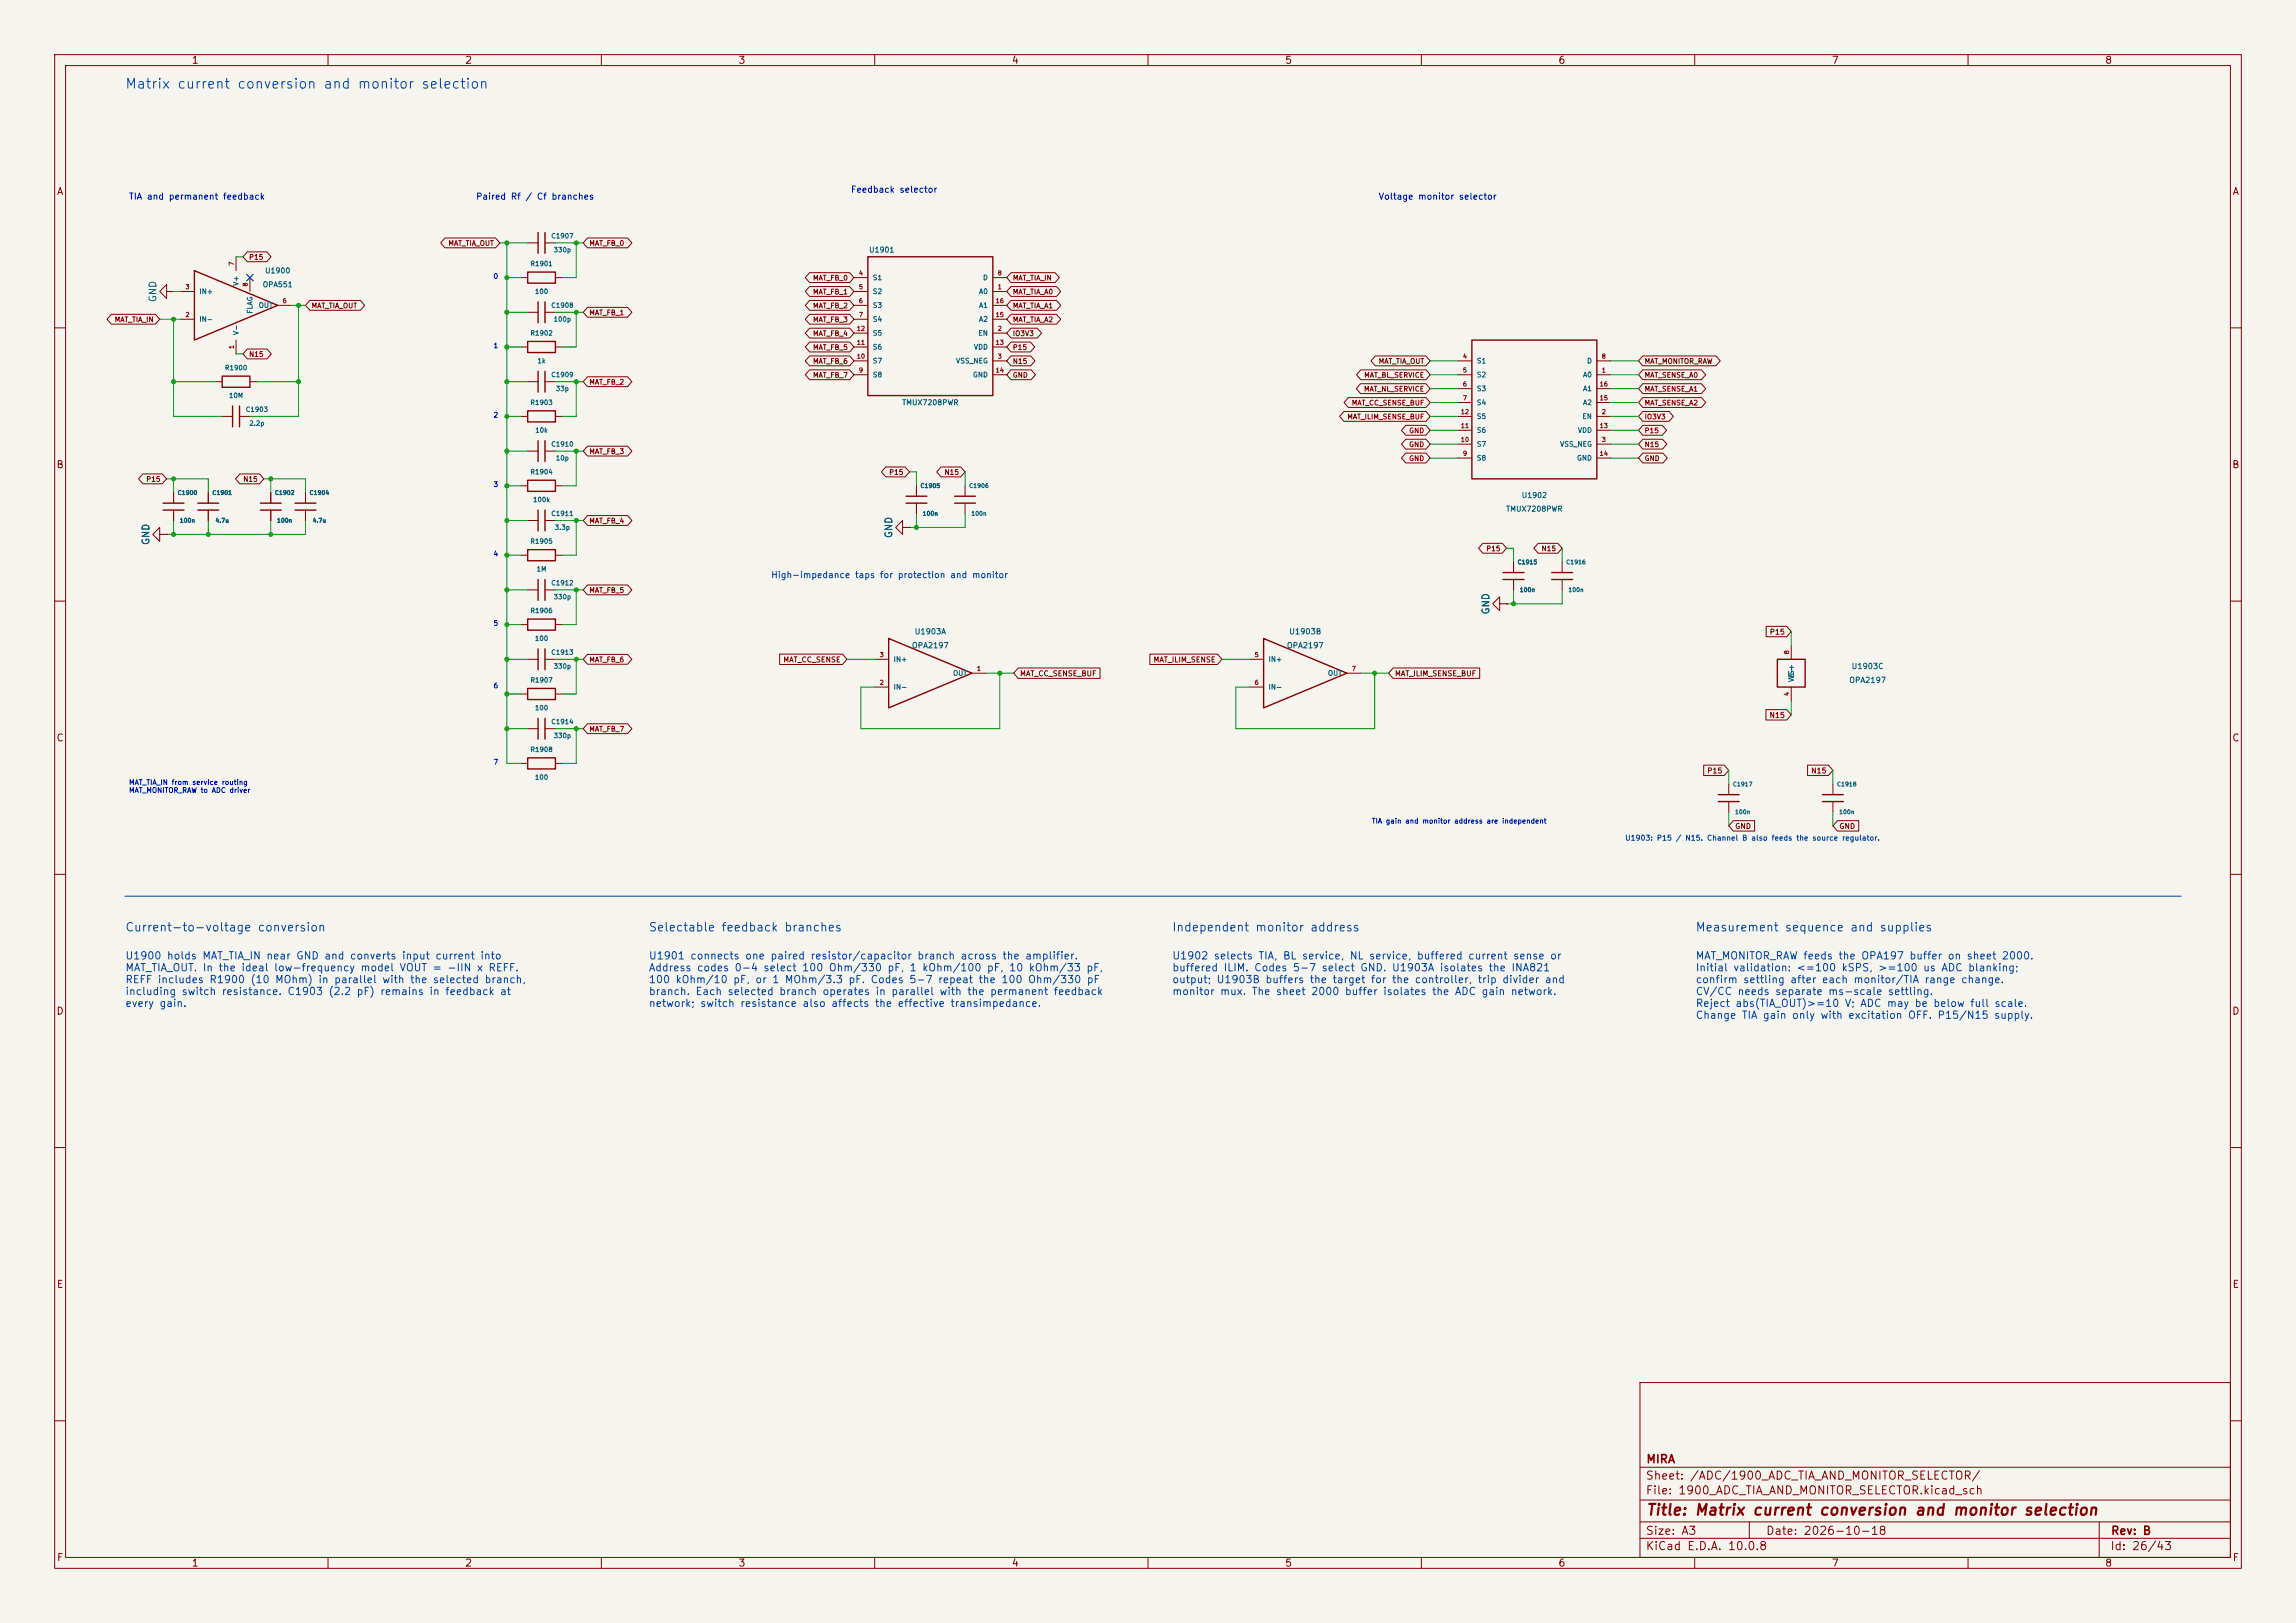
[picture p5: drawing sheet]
<svg xmlns="http://www.w3.org/2000/svg" width="420mm" height="297mm" viewBox="0 0 420 297" stroke-linecap="round" stroke-linejoin="round" font-family="sans-serif">
<defs><g id="words">
<text font-size="2" fill="#840000" x="301" y="277.8">Title: Matrix current conversion and monitor selection</text>
<text font-size="1.8" fill="#0046a0" x="22.8" y="16.7">Matrix current conversion and monitor selection</text>
<g font-size="1.5" fill="#0046a0">
<text x="22.8" y="170.8">Current-to-voltage conversion</text>
<text x="118.6" y="170.8">Selectable feedback branches</text>
<text x="214.3" y="170.8">Independent monitor address</text>
<text x="310.1" y="170.8">Measurement sequence and supplies</text>
</g>
<g font-size="1.5" fill="#840000">
<text x="301" y="268.1">MIRA</text>
<text x="300.9" y="273.8">File: 1900_ADC_TIA_AND_MONITOR_SELECTOR.kicad_sch</text>
<text x="300.9" y="271.1">Sheet: /ADC/1900_ADC_TIA_AND_MONITOR_SELECTOR/</text>
<text x="300.9" y="281.2">Size: A3</text>
<text x="322.9" y="281.2">Date: 2026-10-18</text>
<text x="386" y="281.2">Rev: B</text>
<text x="300.9" y="284">KiCad E.D.A. 10.0.8</text>
<text x="385.9" y="284">Id: 26/43</text>
</g>
<g font-size="1.3" fill="#840000">
<text x="35" y="12">1</text>
<text x="85" y="12">2</text>
<text x="135" y="12">3</text>
<text x="185" y="12">4</text>
<text x="235" y="12">5</text>
<text x="285" y="12">6</text>
<text x="335" y="12">7</text>
<text x="385" y="12">8</text>
<text x="10.3" y="36">A</text>
<text x="408.3" y="36">A</text>
<text x="10.2" y="86">B</text>
<text x="408.2" y="86">B</text>
<text x="10.2" y="136">C</text>
<text x="408.2" y="136">C</text>
<text x="10.2" y="186">D</text>
<text x="408.2" y="186">D</text>
<text x="10.3" y="236">E</text>
<text x="408.3" y="236">E</text>
<text x="10.3" y="286">F</text>
<text x="35" y="287">1</text>
<text x="85" y="287">2</text>
<text x="135" y="287">3</text>
<text x="185" y="287">4</text>
<text x="235" y="287">5</text>
<text x="285" y="287">6</text>
<text x="335" y="287">7</text>
<text x="385" y="287">8</text>
<text x="408.3" y="286">F</text>
</g>
<g font-size="1.3" fill="#006464">
<text x="28.9" y="55.4" transform="rotate(-90 28.9 55.4)">GND</text>
<text x="27.6" y="99.9" transform="rotate(-90 27.6 99.9)">GND</text>
<text x="163.5" y="98.6" transform="rotate(-90 163.5 98.6)">GND</text>
<text x="272.7" y="112.6" transform="rotate(-90 272.7 112.6)">GND</text>
</g>
<g font-size="1.3" fill="#0046a0">
<text x="22.8" y="175.9">U1900 holds MAT_TIA_IN near GND and converts input current into</text>
<text x="22.8" y="178.1">MAT_TIA_OUT. In the ideal low-frequency model VOUT = -IIN x REFF.</text>
<text x="118.6" y="175.9">U1901 connects one paired resistor/capacitor branch across the amplifier.</text>
<text x="118.6" y="178.1">Address codes 0-4 select 100 Ohm/330 pF, 1 kOhm/100 pF, 10 kOhm/33 pF,</text>
<text x="214.3" y="175.9">U1902 selects TIA, BL service, NL service, buffered current sense or</text>
<text x="214.3" y="178.1">buffered ILIM. Codes 5-7 select GND. U1903A isolates the INA821</text>
<text x="310.1" y="175.9">MAT_MONITOR_RAW feeds the OPA197 buffer on sheet 2000.</text>
<text x="310.1" y="178.1">Initial validation: &lt;=100 kSPS, &gt;=100 us ADC blanking;</text>
<text x="22.8" y="180.3">REFF includes R1900 (10 MOhm) in parallel with the selected branch,</text>
<text x="22.8" y="182.4">including switch resistance. C1903 (2.2 pF) remains in feedback at</text>
<text x="22.8" y="184.6">every gain.</text>
<text x="118.6" y="180.3">100 kOhm/10 pF, or 1 MOhm/3.3 pF. Codes 5-7 repeat the 100 Ohm/330 pF</text>
<text x="118.6" y="182.4">branch. Each selected branch operates in parallel with the permanent feedback</text>
<text x="118.6" y="184.6">network; switch resistance also affects the effective transimpedance.</text>
<text x="214.3" y="180.3">output; U1903B buffers the target for the controller, trip divider and</text>
<text x="214.3" y="182.4">monitor mux. The sheet 2000 buffer isolates the ADC gain network.</text>
<text x="310.1" y="180.3">confirm settling after each monitor/TIA range change.</text>
<text x="310.1" y="182.4">CV/CC needs separate ms-scale settling.</text>
<text x="310.1" y="184.6">Reject abs(TIA_OUT)&gt;=10 V; ADC may be below full scale.</text>
<text x="310.1" y="186.8">Change TIA gain only with excitation OFF. P15/N15 supply.</text>
</g>
<g font-size="1.2" fill="#0000c2">
<text x="155.6" y="35.5">Feedback selector</text>
<text x="23.5" y="36.8">TIA and permanent feedback</text>
<text x="87" y="36.8">Paired Rf / Cf branches</text>
<text x="252.1" y="36.8">Voltage monitor selector</text>
</g>
<text font-size="1.2" fill="#0046a0" x="141" y="106.1">High-impedance taps for protection and monitor</text>
<g font-size="1" fill="#006464">
<text x="158.9" y="46.4">U1901</text>
<text x="48" y="52.8">OPA551</text>
<text x="48.4" y="50.2">U1900</text>
<text x="164.9" y="74.4">TMUX7208PWR</text>
<text x="275.4" y="93.8">TMUX7208PWR</text>
<text x="278.3" y="91.3">U1902</text>
<text x="166.7" y="118.9">OPA2197</text>
<text x="167.2" y="116.3">U1903A</text>
<text x="235.3" y="118.9">OPA2197</text>
<text x="235.7" y="116.3">U1903B</text>
<text x="338.2" y="125.2">OPA2197</text>
<text x="338.6" y="122.7">U1903C</text>
</g>
<g font-size="1" fill="#840000">
<text x="323.6" y="116.4">P15</text>
<text x="143.2" y="121.4">MAT_CC_SENSE</text>
<text x="186.5" y="124">MAT_CC_SENSE_BUF</text>
<text x="210.9" y="121.4">MAT_ILIM_SENSE</text>
<text x="255.1" y="124">MAT_ILIM_SENSE_BUF</text>
<text x="323.6" y="131.6">N15</text>
<text x="312.2" y="141.8">P15</text>
<text x="331.2" y="141.8">N15</text>
<text x="317.3" y="151.9">GND</text>
<text x="336.4" y="151.9">GND</text>
</g>
<text font-size="1" fill="#0046a0" x="297.2" y="154.1">U1903: P15 / N15. Channel B also feeds the source regulator.</text>
<g font-size=".9" fill="#840000">
<text x="45.5" y="47.7">P15</text>
<text x="81.9" y="45.2">MAT_TIA_OUT</text>
<text x="107.7" y="45.2">MAT_FB_0</text>
<text x="148.6" y="51.5">MAT_FB_0</text>
<text x="185.2" y="51.5">MAT_TIA_IN</text>
<text x="20.9" y="59.2">MAT_TIA_IN</text>
<text x="56.9" y="56.6">MAT_TIA_OUT</text>
<text x="107.7" y="57.9">MAT_FB_1</text>
<text x="148.6" y="56.6">MAT_FB_2</text>
<text x="148.6" y="59.2">MAT_FB_3</text>
<text x="148.6" y="54.1">MAT_FB_1</text>
<text x="185.2" y="59.2">MAT_TIA_A2</text>
<text x="185.2" y="54.1">MAT_TIA_A0</text>
<text x="185.2" y="56.6">MAT_TIA_A1</text>
<text x="45.5" y="65.5">N15</text>
<text x="148.6" y="64.2">MAT_FB_5</text>
<text x="148.6" y="61.7">MAT_FB_4</text>
<text x="185.2" y="64.2">P15</text>
<text x="185.2" y="61.7">IO3V3</text>
<text x="107.7" y="70.6">MAT_FB_2</text>
<text x="148.6" y="69.3">MAT_FB_7</text>
<text x="148.6" y="66.8">MAT_FB_6</text>
<text x="185.2" y="66.8">N15</text>
<text x="185.2" y="69.3">GND</text>
<text x="249.4" y="71.9">MAT_NL_SERVICE</text>
<text x="249.4" y="69.3">MAT_BL_SERVICE</text>
<text x="252.1" y="66.8">MAT_TIA_OUT</text>
<text x="300.7" y="71.9">MAT_SENSE_A1</text>
<text x="300.7" y="69.3">MAT_SENSE_A0</text>
<text x="300.7" y="66.8">MAT_MONITOR_RAW</text>
<text x="246.4" y="76.9">MAT_ILIM_SENSE_BUF</text>
<text x="247.2" y="74.4">MAT_CC_SENSE_BUF</text>
<text x="300.7" y="76.9">IO3V3</text>
<text x="300.7" y="74.4">MAT_SENSE_A2</text>
<text x="107.7" y="83.3">MAT_FB_3</text>
<text x="257.7" y="82">GND</text>
<text x="257.7" y="79.5">GND</text>
<text x="300.7" y="82">N15</text>
<text x="300.7" y="79.5">P15</text>
<text x="26.7" y="88.4">P15</text>
<text x="44.4" y="88.4">N15</text>
<text x="162.6" y="87.1">P15</text>
<text x="172.7" y="87.1">N15</text>
<text x="257.7" y="84.6">GND</text>
<text x="300.7" y="84.6">GND</text>
<text x="107.7" y="96">MAT_FB_4</text>
<text x="271.8" y="101.1">P15</text>
<text x="281.9" y="101.1">N15</text>
<text x="107.7" y="108.7">MAT_FB_5</text>
<text x="107.7" y="121.4">MAT_FB_6</text>
<text x="107.7" y="134.1">MAT_FB_7</text>
</g>
<g font-size=".9" fill="#006464">
<text x="100.7" y="43.8">C1907</text>
<text x="101.2" y="46.4">330p</text>
<text x="43.9" y="52.4" transform="rotate(-90 43.9 52.4)">V+</text>
<text x="96.9" y="48.9">R1901</text>
<text x="97.8" y="54">100</text>
<text x="159.6" y="51.5">S1</text>
<text x="179.7" y="51.5">D</text>
<text x="36.4" y="59.1">IN-</text>
<text x="36.4" y="54">IN+</text>
<text x="46.4" y="57.5" transform="rotate(-90 46.4 57.5)">FLAG</text>
<text x="47.2" y="56.6">OUT</text>
<text x="100.7" y="56.5">C1908</text>
<text x="101.2" y="59.1">100p</text>
<text x="159.6" y="54">S2</text>
<text x="159.6" y="56.6">S3</text>
<text x="159.6" y="59.1">S4</text>
<text x="179" y="54">A0</text>
<text x="179" y="59.1">A2</text>
<text x="179" y="56.6">A1</text>
<text x="43.9" y="61.4" transform="rotate(-90 43.9 61.4)">V-</text>
<text x="96.9" y="61.6">R1902</text>
<text x="159.6" y="64.2">S6</text>
<text x="159.6" y="61.6">S5</text>
<text x="178" y="64.2">VDD</text>
<text x="178.9" y="61.6">EN</text>
<text x="41.1" y="68">R1900</text>
<text x="98.2" y="66.7">1k</text>
<text x="100.7" y="69.2">C1909</text>
<text x="101.6" y="71.8">33p</text>
<text x="159.6" y="69.3">S8</text>
<text x="159.6" y="66.7">S7</text>
<text x="174.8" y="66.7">VSS_NEG</text>
<text x="177.9" y="69.3">GND</text>
<text x="270.1" y="66.7">S1</text>
<text x="270.1" y="69.3">S2</text>
<text x="270.1" y="71.8">S3</text>
<text x="289.5" y="69.3">A0</text>
<text x="289.5" y="71.8">A1</text>
<text x="290.2" y="66.7">D</text>
<text x="41.8" y="73">10M</text>
<text x="44.9" y="75.6">C1903</text>
<text x="96.9" y="74.3">R1903</text>
<text x="270.1" y="74.3">S4</text>
<text x="270.1" y="76.9">S5</text>
<text x="289.4" y="76.9">EN</text>
<text x="289.5" y="74.3">A2</text>
<text x="45.5" y="78.1">2.2p</text>
<text x="97.8" y="79.4">10k</text>
<text x="100.7" y="81.9">C1910</text>
<text x="270.1" y="82">S7</text>
<text x="270.1" y="79.4">S6</text>
<text x="285.3" y="82">VSS_NEG</text>
<text x="288.5" y="79.4">VDD</text>
<text x="96.9" y="87">R1904</text>
<text x="101.6" y="84.5">10p</text>
<text x="270.1" y="84.5">S8</text>
<text x="288.4" y="84.5">GND</text>
<text x="97.4" y="92.1">100k</text>
<text x="100.7" y="94.6">C1911</text>
<text x="96.9" y="99.7">R1905</text>
<text x="101.4" y="97.2">3.3p</text>
<text x="98.1" y="104.8">1M</text>
<text x="100.7" y="107.3">C1912</text>
<text x="96.9" y="112.4">R1906</text>
<text x="101.2" y="109.9">330p</text>
<text x="97.8" y="117.5">100</text>
<text x="96.9" y="125.1">R1907</text>
<text x="100.7" y="120">C1913</text>
<text x="101.2" y="122.6">330p</text>
<text x="163.4" y="121.3">IN+</text>
<text x="174.2" y="123.9">OUT</text>
<text x="232" y="121.3">IN+</text>
<text x="242.8" y="123.9">OUT</text>
<text x="328.3" y="124.9" transform="rotate(-90 328.3 124.9)">VS-</text>
<text x="328.3" y="124.4" transform="rotate(-90 328.3 124.4)">VS+</text>
<text x="97.8" y="130.2">100</text>
<text x="163.4" y="126.4">IN-</text>
<text x="232" y="126.4">IN-</text>
<text x="96.9" y="137.8">R1908</text>
<text x="100.7" y="132.7">C1914</text>
<text x="101.2" y="135.3">330p</text>
<text x="97.8" y="142.9">100</text>
</g>
<g font-size=".9" fill="#0000c2">
<text x="90.2" y="51.2">0</text>
<text x="90.2" y="63.9">1</text>
<text x="90.2" y="76.6">2</text>
<text x="90.2" y="89.3">3</text>
<text x="90.2" y="102">4</text>
<text x="90.2" y="114.7">5</text>
<text x="90.2" y="126.2">6</text>
<text x="23.5" y="143.9">MAT_TIA_IN from service routing</text>
<text x="90.2" y="140.1">7</text>
<text x="23.5" y="145.3">MAT_MONITOR_RAW to ADC driver</text>
<text x="250.8" y="150.9">TIA gain and monitor address are independent</text>
</g>
<g font-size=".8" fill="#a90000">
<text x="33.8" y="53.1">3</text>
<text x="43" y="48.7" transform="rotate(-90 43 48.7)">7</text>
<text x="45.5" y="52.5" transform="rotate(-90 45.5 52.5)">8</text>
<text x="157" y="50.6">4</text>
<text x="157" y="53.1">5</text>
<text x="182.4" y="53.1">1</text>
<text x="182.4" y="50.6">8</text>
<text x="33.8" y="58.2">2</text>
<text x="51.6" y="55.7">6</text>
<text x="157" y="55.7">6</text>
<text x="157" y="58.2">7</text>
<text x="182" y="58.2">15</text>
<text x="182" y="55.7">16</text>
<text x="43" y="64" transform="rotate(-90 43 64)">1</text>
<text x="156.6" y="65.8">10</text>
<text x="156.6" y="63.3">11</text>
<text x="156.6" y="60.7">12</text>
<text x="182" y="63.3">13</text>
<text x="182.4" y="60.7">2</text>
<text x="182.4" y="65.8">3</text>
<text x="267.5" y="65.8">4</text>
<text x="292.9" y="65.8">8</text>
<text x="157" y="68.4">9</text>
<text x="182" y="68.4">14</text>
<text x="267.5" y="68.4">5</text>
<text x="267.5" y="70.9">6</text>
<text x="292.5" y="70.9">16</text>
<text x="292.9" y="68.4">1</text>
<text x="267.1" y="76">12</text>
<text x="267.5" y="73.4">7</text>
<text x="292.5" y="73.4">15</text>
<text x="292.9" y="76">2</text>
<text x="267.1" y="81.1">10</text>
<text x="267.1" y="78.5">11</text>
<text x="267.5" y="83.6">9</text>
<text x="292.5" y="78.5">13</text>
<text x="292.5" y="83.6">14</text>
<text x="292.9" y="81.1">3</text>
<text x="327.4" y="119.8" transform="rotate(-90 327.4 119.8)">8</text>
<text x="160.8" y="125.5">2</text>
<text x="160.8" y="120.4">3</text>
<text x="178.6" y="123">1</text>
<text x="229.4" y="120.4">5</text>
<text x="229.4" y="125.5">6</text>
<text x="247.2" y="123">7</text>
<text x="327.4" y="127.5" transform="rotate(-90 327.4 127.5)">4</text>
</g>
<g font-size=".8" fill="#006464">
<text x="168.3" y="89.5">C1905</text>
<text x="177.2" y="89.5">C1906</text>
<text x="32.4" y="90.7">C1900</text>
<text x="32.8" y="95.8">100n</text>
<text x="38.8" y="90.7">C1901</text>
<text x="39.3" y="95.8">4.7u</text>
<text x="50.2" y="90.7">C1902</text>
<text x="50.6" y="95.8">100n</text>
<text x="56.5" y="90.7">C1904</text>
<text x="57.1" y="95.8">4.7u</text>
<text x="168.7" y="94.5">100n</text>
<text x="177.6" y="94.5">100n</text>
<text x="277.5" y="103.4">C1915</text>
<text x="286.4" y="103.4">C1916</text>
<text x="277.9" y="108.5">100n</text>
<text x="286.8" y="108.5">100n</text>
<text x="316.9" y="144.1">C1917</text>
<text x="317.3" y="149.2">100n</text>
<text x="335.9" y="144.1">C1918</text>
<text x="336.3" y="149.2">100n</text>
</g>
</g></defs>
<path d="M0 0h420v297h-420z" fill="#f5f4ef" stroke="#f5f4ef" stroke-width=".18"/>
<g fill="none" stroke="#840000" stroke-width=".18">
<path d="M10 10h400v277h-400zM12 12h396v273h-396zM60 10v2M110 10v2M160 10v2M210 10v2M260 10v2M310 10v2M360 10v2M20.4 57.5h8l.8 .9-.8 .9h-8l-.8-.9zM30.5 53.3v-1.2l-1.3 1.2 1.3 1.3v-1.3h1.2M31.7 53.3h.1"/>
<path d="M33 53.3h2.6M33 58.4h2.6M43.2 47v2.5M45.2 46.1h3.6l.8 .9-.8 .9h-3.6l-.8-.9zM45.7 50.8v2.5M50.8 55.9h2.5M56.7 55h9.2l.8 .9-.8 .9h-9.2l-.8-.9zM81.4 43.5h9.3l.7 1-.7 .9h-9.3l-.8-.9zM95.2 50.8h1.3M96.5 44.5h1.9M96.5 57.2h1.9M99.7 44.5h1.9"/>
<path d="M99.7 57.2h1.9M101.6 50.8h1.3M107.5 43.5h7.3l.8 1-.8 .9h-7.3l-.8-.9zM107.5 56.2h7.3l.8 1-.8 .9h-7.3l-.8-.9zM148.1 55h7.3l.8 .9-.8 .9h-7.3l-.8-.9zM148.1 49.9h7.3l.8 .9-.8 .9h-7.3l-.8-.9zM148.1 57.5h7.3l.8 .9-.8 .9h-7.3l-.8-.9zM148.1 52.4h7.3l.8 .9-.8 .9h-7.3l-.8-.9zM156.2 50.8h2.5M156.2 53.3h2.5M156.2 55.9h2.5M156.2 58.4h2.5"/>
<path d="M181.6 50.8h2.5M181.6 53.3h2.5M181.6 55.9h2.5M181.6 58.4h2.5M184.9 57.5h8.4l.7 .9-.7 .9h-8.4l-.8-.9zM184.9 49.9h8.1l.8 .9-.8 .9h-8.1l-.8-.9zM184.9 52.4h8.4l.7 .9-.7 .9h-8.4l-.8-.9zM184.9 55h8.4l.7 .9-.7 .9h-8.4l-.8-.9zM10 60h2M39.4 69.9h1.2M40.6 76.2h1.9M43.2 62.2v2.6"/>
<path d="M43.8 76.2h1.9M45.2 63.9h3.6l.8 .9-.8 .9h-3.6l-.8-.9zM45.7 69.9h1.3M95.2 63.5h1.3M95.2 76.2h1.3M96.5 69.9h1.9M99.7 69.9h1.9M101.6 63.5h1.3M101.6 76.2h1.3M107.5 68.9h7.3l.8 1-.8 .9h-7.3l-.8-.9zM148.1 67.7h7.3l.8 .9-.8 .9h-7.3l-.8-.9zM148.1 65.1h7.3l.8 .9-.8 .9h-7.3l-.8-.9z"/>
<path d="M148.1 62.6h7.3l.8 .9-.8 .9h-7.3l-.8-.9zM148.1 60.1h7.3l.8 .9-.8 .9h-7.3l-.8-.9zM156.2 63.5h2.5M156.2 61h2.5M156.2 66h2.5M156.2 68.6h2.5M181.6 63.5h2.5M181.6 61h2.5M181.6 66h2.5M181.6 68.6h2.5M184.9 65.1h3.6l.8 .9-.8 .9h-3.6l-.8-.9zM184.9 67.7h3.7l.8 .9-.8 .9h-3.7l-.8-.9z"/>
<path d="M184.9 62.6h3.6l.8 .9-.8 .9h-3.6l-.8-.9zM184.9 60.1h4.8l.8 .9-.8 .9h-4.8l-.8-.9zM245.8 75.3h15l.8 .9-.8 .9h-15l-.8-.9zM246.6 72.8h14.2l.8 .9-.8 .9h-14.2l-.7-.9zM248.9 70.2h11.9l.8 .9-.8 .9h-11.9l-.8-.9zM248.9 67.7h11.9l.8 .9-.8 .9h-11.9l-.8-.9zM251.6 65.1h9.2l.8 .9-.8 .9h-9.2l-.8-.9zM257.1 77.8h3.7l.8 .9-.8 .9h-3.7l-.7-.9zM266.7 66h2.5M266.7 68.6h2.5M266.7 76.2h2.5M266.7 71.1h2.5"/>
<path d="M266.7 73.7h2.5M266.7 78.7h2.5M292.1 66h2.5M292.1 68.6h2.5M292.1 76.2h2.5M292.1 71.1h2.5M292.1 73.7h2.5M292.1 78.7h2.5M300.5 70.2h10.7l.8 .9-.8 .9h-10.7l-.8-.9zM300.5 75.3h4.8l.8 .9-.8 .9h-4.8l-.8-.9zM300.5 67.7h10.7l.8 .9-.8 .9h-10.7l-.8-.9zM300.5 77.8h3.6l.8 .9-.8 .9h-3.6l-.8-.9z"/>
<path d="M300.5 65.1h13.4l.8 .9-.8 .9h-13.4l-.8-.9zM300.5 72.8h10.7l.8 .9-.8 .9h-10.7l-.8-.9zM408 60h2M26.1 86.7h3.6l.8 .9-.8 .9h-3.6l-.8-.9zM29.2 97.8v-1.3l-1.3 1.3 1.3 1.3v-1.3h1.3M30.5 97.8h.1M31.7 90.2v1.9M31.7 93.3v2M38.1 90.2v1.9M38.1 93.3v2M43.9 86.7h3.6l.8 .9-.8 .9h-3.6l-.8-.9zM49.5 90.2v1.9"/>
<path d="M49.5 93.3v2M55.9 90.2v1.9M55.9 93.3v2M95.2 88.9h1.3M96.5 95.3h1.9M96.5 82.6h1.9M99.7 95.3h1.9M99.7 82.6h1.9M101.6 88.9h1.3M107.5 94.3h7.3l.8 1-.8 .9h-7.3l-.8-.9zM107.5 81.6h7.3l.8 1-.8 .9h-7.3l-.8-.9zM162 85.5h3.6l.8 .9-.8 .9h-3.6l-.8-.9z"/>
<path d="M165.1 96.5v-1.2l-1.3 1.2 1.3 1.3v-1.3h1.3M166.4 96.5h.1M167.6 88.9v1.9M167.6 92.1v1.9M172.1 85.5h3.6l.8 .9-.8 .9h-3.6l-.7-.9zM176.5 88.9v1.9M176.5 92.1v1.9M257.1 80.4h3.7l.8 .9-.8 .9h-3.7l-.7-.9zM257.1 82.9h3.7l.8 .9-.8 .9h-3.7l-.7-.9zM266.7 81.3h2.5M266.7 83.8h2.5M271.2 99.4h3.6l.8 .9-.8 .9h-3.6l-.7-.9z"/>
<path d="M281.4 99.4h3.6l.7 .9-.7 .9h-3.6l-.8-.9zM292.1 81.3h2.5M292.1 83.8h2.5M300.5 80.4h3.6l.8 .9-.8 .9h-3.6l-.8-.9zM300.5 82.9h3.7l.8 .9-.8 .9h-3.7l-.8-.9zM10 110h2M95.2 114.3h1.3M95.2 101.6h1.3M96.5 108h1.9M99.7 108h1.9M101.6 114.3h1.3M101.6 101.6h1.3"/>
<path d="M107.5 119.7h7.3l.8 1-.8 .9h-7.3l-.8-.9zM107.5 107h7.3l.8 1-.8 .9h-7.3l-.8-.9zM142.6 119.7h11.5l.8 1-.8 .9h-11.5zM210.3 119.7h12.4l.8 1-.8 .9h-12.4zM274.3 110.5v-1.3l-1.3 1.3 1.3 1.3v-1.3h1.3M275.6 110.5h.1M276.9 102.9v1.9M276.9 106v2M285.7 102.9v1.9M285.7 106v2M323.1 114.6h3.7l.9 1-.9 .9h-3.7zM327.7 118.1v2.6"/>
<path d="M408 110h2M95.2 127h1.3M95.2 139.7h1.3M96.5 120.7h1.9M96.5 133.4h1.9M99.7 120.7h1.9M99.7 133.4h1.9M101.6 127h1.3M101.6 139.7h1.3M107.5 132.4h7.3l.8 1-.8 .9h-7.3l-.8-.9zM160 120.7h2.6M160 125.7h2.6"/>
<path d="M177.8 123.2h2.5M186.3 122.2h14.9v1.9h-14.9l-.9-.9zM228.6 120.7h2.5M228.6 125.7h2.5M246.4 123.2h2.5M254.8 122.2h15.9v1.9h-15.9l-.8-.9zM323 129.9h3.8l.9 .9-.9 1h-3.8zM327.7 125.7v2.6M10 160h2M311.6 140h3.8l.8 1-.8 .9h-3.8zM316.2 143.5v1.9M316.2 146.7v1.9"/>
<path d="M317.1 150.2h3.9v1.9h-3.9l-.9-1zM330.6 140h3.8l.9 1-.9 .9h-3.8zM335.3 143.5v1.9M335.3 146.7v1.9M336.1 150.2h3.9v1.9h-3.9l-.8-1zM408 160h2M10 210h2M408 210h2M300 253h108v32h-108zM10 260h2M300 278.5h108M300 274.5h108"/>
<path d="M300 268.5h108M320 278.5v3M384 278.5v6.5M408 260h2M60 285v2M110 285v2M160 285v2M210 285v2M260 285v2M300 281.5h108M310 285v2M360 285v2"/>
</g>
<g fill="none" stroke="#840000" stroke-width=".25">
<path d="M35.6 49.5l15.2 6.4-15.2 6.3zM96.5 49.8h5.1v2h-5.1zM98.4 42.5v3.9M98.4 55.2v3.9M99.7 42.5v3.9M99.7 55.2v3.9M158.7 47h22.9v25.4h-22.9zM40.6 68.8h5.1v2.1h-5.1zM42.5 74.3v3.8M43.8 74.3v3.8M96.5 62.5h5.1v2h-5.1zM96.5 75.2h5.1v2h-5.1z"/>
<path d="M98.4 67.9v3.9M99.7 67.9v3.9M269.2 62.2h22.9v25.4h-22.9zM29.8 92.1h3.9M29.8 93.3h3.9M36.2 92.1h3.8M36.2 93.3h3.8M47.6 92.1h3.8M47.6 93.3h3.8M54 92.1h3.8M54 93.3h3.8M96.5 87.9h5.1v2h-5.1z"/>
<path d="M98.4 80.6v3.9M98.4 93.3v3.9M99.7 80.6v3.9M99.7 93.3v3.9M165.7 92.1h3.8M165.7 90.8h3.8M174.6 92.1h3.8M174.6 90.8h3.8M96.5 113.3h5.1v2h-5.1zM96.5 100.6h5.1v2h-5.1zM98.4 106v3.9M98.4 118.7v3.9"/>
<path d="M99.7 106v3.9M99.7 118.7v3.9M162.6 116.8l15.2 6.4-15.2 6.3zM231.1 116.8l15.3 6.4-15.3 6.3zM275 104.8h3.8M275 106h3.8M283.8 104.8h3.9M283.8 106h3.9M96.5 126h5.1v2h-5.1zM96.5 138.7h5.1v2h-5.1zM98.4 131.4v3.9M99.7 131.4v3.9"/>
<path d="M325.1 120.7h5.1v5h-5.1zM314.3 145.4h3.8M314.3 146.7h3.8M333.4 145.4h3.8M333.4 146.7h3.8"/>
</g>
<path d="M22.9 164h376.1" fill="none" stroke="#0046a0" stroke-width=".18"/>
<g fill="none" stroke="#009600" stroke-width=".18">
<path d="M29.2 58.4h3.8M31.7 53.3h1.3M31.7 58.4v17.8h8.9M43.2 47h1.2M53.3 55.9h2.6M54.6 55.9v20.3h-8.9M91.4 44.5h5.1M92.7 57.2h3.8M92.7 44.5v95.2h2.5M92.7 50.8h2.5M101.6 57.2h5.1M101.6 44.5h5.1"/>
<path d="M105.4 57.2v6.3h-2.5M105.4 44.5v6.3h-2.5M31.7 69.9h7.7M43.2 64.8h1.2M47 69.9h7.6M92.7 69.9h3.8M92.7 63.5h2.5M92.7 76.2h2.5M101.6 69.9h5.1M105.4 69.9v6.3h-2.5M261.6 76.2h5.1M261.6 71.1h5.1"/>
<path d="M261.6 78.7h5.1M261.6 66h5.1M261.6 73.7h5.1M261.6 68.6h5.1M294.6 76.2h5.1M294.6 71.1h5.1M294.6 78.7h5.1M294.6 66h5.1M294.6 73.7h5.1M294.6 68.6h5.1M30.5 87.6h7.6v2.6M31.7 87.6v2.6"/>
<path d="M31.7 95.3v2.5M38.1 95.3v2.5M48.3 87.6h7.6v2.6M49.5 87.6v2.6M49.5 95.3v2.5M55.9 95.3v2.5h-25.4M92.7 82.6h3.8M92.7 95.3h3.8M92.7 88.9h2.5M101.6 82.6h5.1M101.6 95.3h5.1M105.4 95.3v6.3h-2.5"/>
<path d="M105.4 82.6v6.3h-2.5M166.4 86.4h1.2v2.5M167.6 94v2.5M176.5 94v2.5h-10.1M176.5 86.4v2.5M261.6 83.8h5.1M261.6 81.3h5.1M294.6 83.8h5.1M294.6 81.3h5.1M92.7 108h3.8M92.7 101.6h2.5M92.7 114.3h2.5"/>
<path d="M101.6 108h5.1M105.4 108v6.3h-2.5M275.6 100.3h1.3v2.6M276.9 108v2.5M285.7 100.3v2.6M285.7 108v2.5h-10.1M327.7 115.6v2.5M92.7 120.7h3.8M92.7 133.4h3.8M92.7 127h2.5M101.6 120.7h5.1M101.6 133.4h5.1"/>
<path d="M105.4 120.7v6.3h-2.5M105.4 133.4v6.3h-2.5M154.9 120.7h5.1M180.3 123.2h5.1M182.9 123.2v10.2h-25.4v-7.7h2.5M223.5 120.7h5.1M248.9 123.2h5.1M251.5 123.2v10.2h-25.4v-7.7h2.5M327.7 128.3v2.5M316.2 141v2.5M316.2 148.6v2.5M335.3 141v2.5"/>
<path d="M335.3 148.6v2.5"/>
</g>
<path d="M45.1 50.2l1.2 1.2M46.3 50.2l-1.2 1.2" fill="none" stroke="#000084" stroke-width=".18"/>
<g fill="#009600">
<circle cx="105.4" cy="120.7" r=".46"/>
<circle cx="92.7" cy="108" r=".46"/>
<circle cx="92.7" cy="95.3" r=".46"/>
<circle cx="92.7" cy="114.3" r=".46"/>
<circle cx="105.4" cy="108" r=".46"/>
<circle cx="167.6" cy="96.5" r=".46"/>
<circle cx="182.9" cy="123.2" r=".46"/>
<circle cx="92.7" cy="88.9" r=".46"/>
<circle cx="105.4" cy="133.4" r=".46"/>
<circle cx="92.7" cy="127" r=".46"/>
<circle cx="251.5" cy="123.2" r=".46"/>
<circle cx="276.9" cy="110.5" r=".46"/>
<circle cx="31.7" cy="69.9" r=".46"/>
<circle cx="54.6" cy="55.9" r=".46"/>
<circle cx="31.7" cy="58.4" r=".46"/>
<circle cx="54.6" cy="69.9" r=".46"/>
<circle cx="31.7" cy="87.6" r=".46"/>
<circle cx="49.5" cy="87.6" r=".46"/>
<circle cx="31.7" cy="97.8" r=".46"/>
<circle cx="38.1" cy="97.8" r=".46"/>
<circle cx="92.7" cy="50.8" r=".46"/>
<circle cx="92.7" cy="44.5" r=".46"/>
<circle cx="105.4" cy="44.5" r=".46"/>
<circle cx="105.4" cy="57.2" r=".46"/>
<circle cx="49.5" cy="97.8" r=".46"/>
<circle cx="92.7" cy="101.6" r=".46"/>
<circle cx="105.4" cy="95.3" r=".46"/>
<circle cx="92.7" cy="120.7" r=".46"/>
<circle cx="92.7" cy="133.4" r=".46"/>
<circle cx="92.7" cy="82.6" r=".46"/>
<circle cx="92.7" cy="76.2" r=".46"/>
<circle cx="92.7" cy="63.5" r=".46"/>
<circle cx="92.7" cy="69.9" r=".46"/>
<circle cx="105.4" cy="69.9" r=".46"/>
<circle cx="105.4" cy="82.6" r=".46"/>
<circle cx="92.7" cy="57.2" r=".46"/>
</g>
<use href="#words"/>
</svg>
